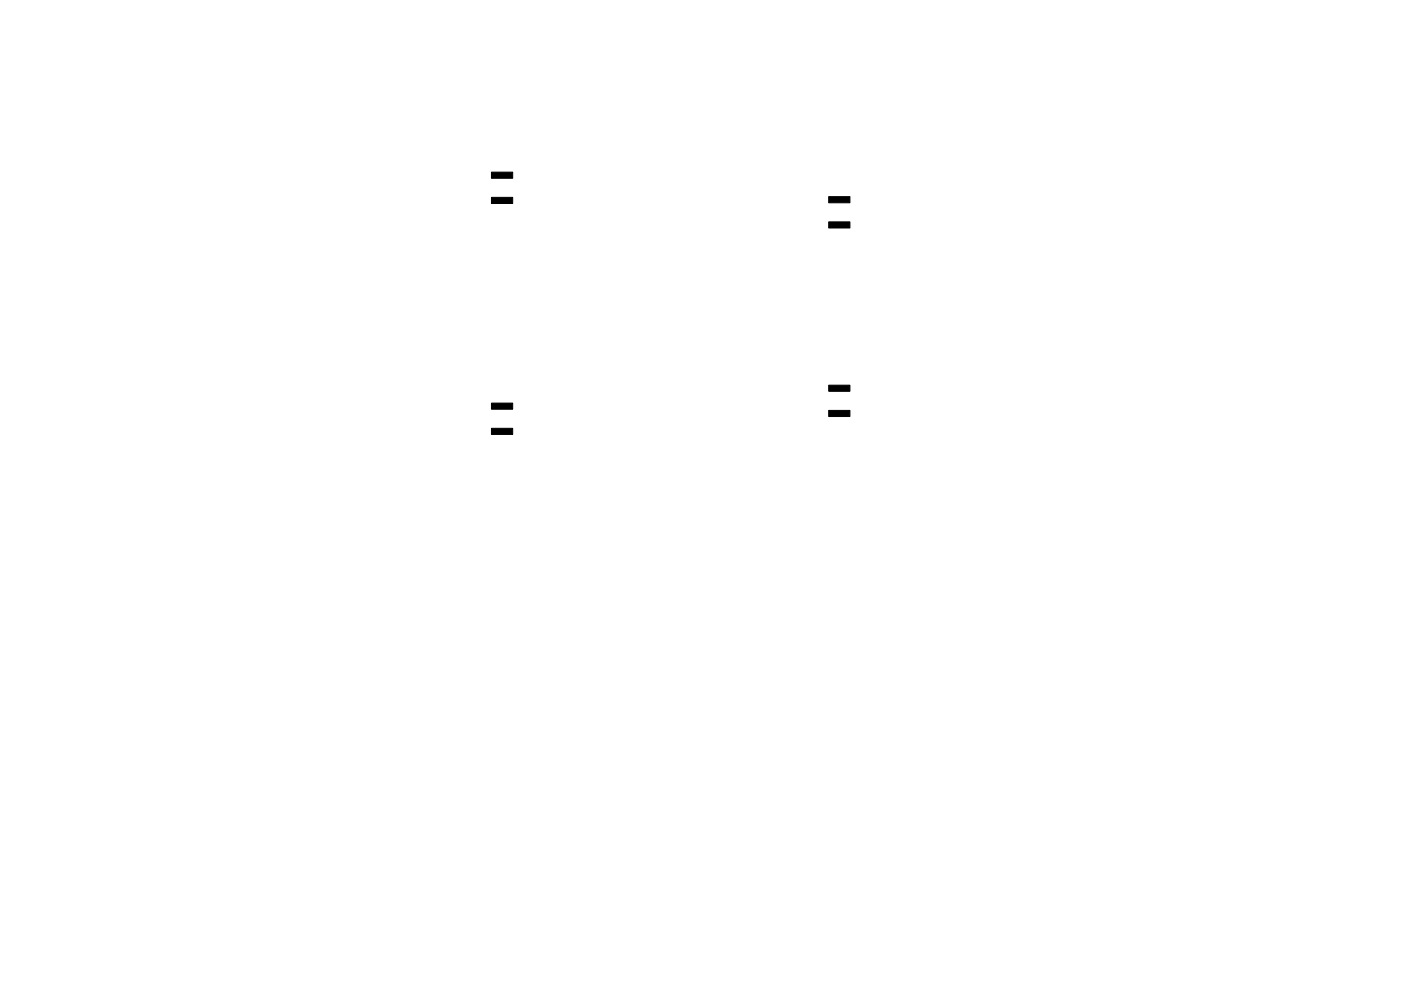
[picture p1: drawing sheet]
<svg xmlns="http://www.w3.org/2000/svg" width="297mm" height="210mm" viewBox="0 0 297 210" stroke-linecap="round" stroke-linejoin="round" font-family="sans-serif">
<path d="M104.2 36.5h4.5v1.3h-4.5zM104.2 41.9h4.5v1.3h-4.5zM175.7 47.1h4.5v1.3h-4.5zM175.7 41.7h4.5v1.3h-4.5zM104.2 90.9h4.5v1.3h-4.5zM104.2 85.5h4.5v1.3h-4.5zM175.7 87.1h4.5v1.3h-4.5zM175.7 81.7h4.5v1.3h-4.5z" fill="#000" stroke="#000" stroke-width=".21"/>
</svg>
